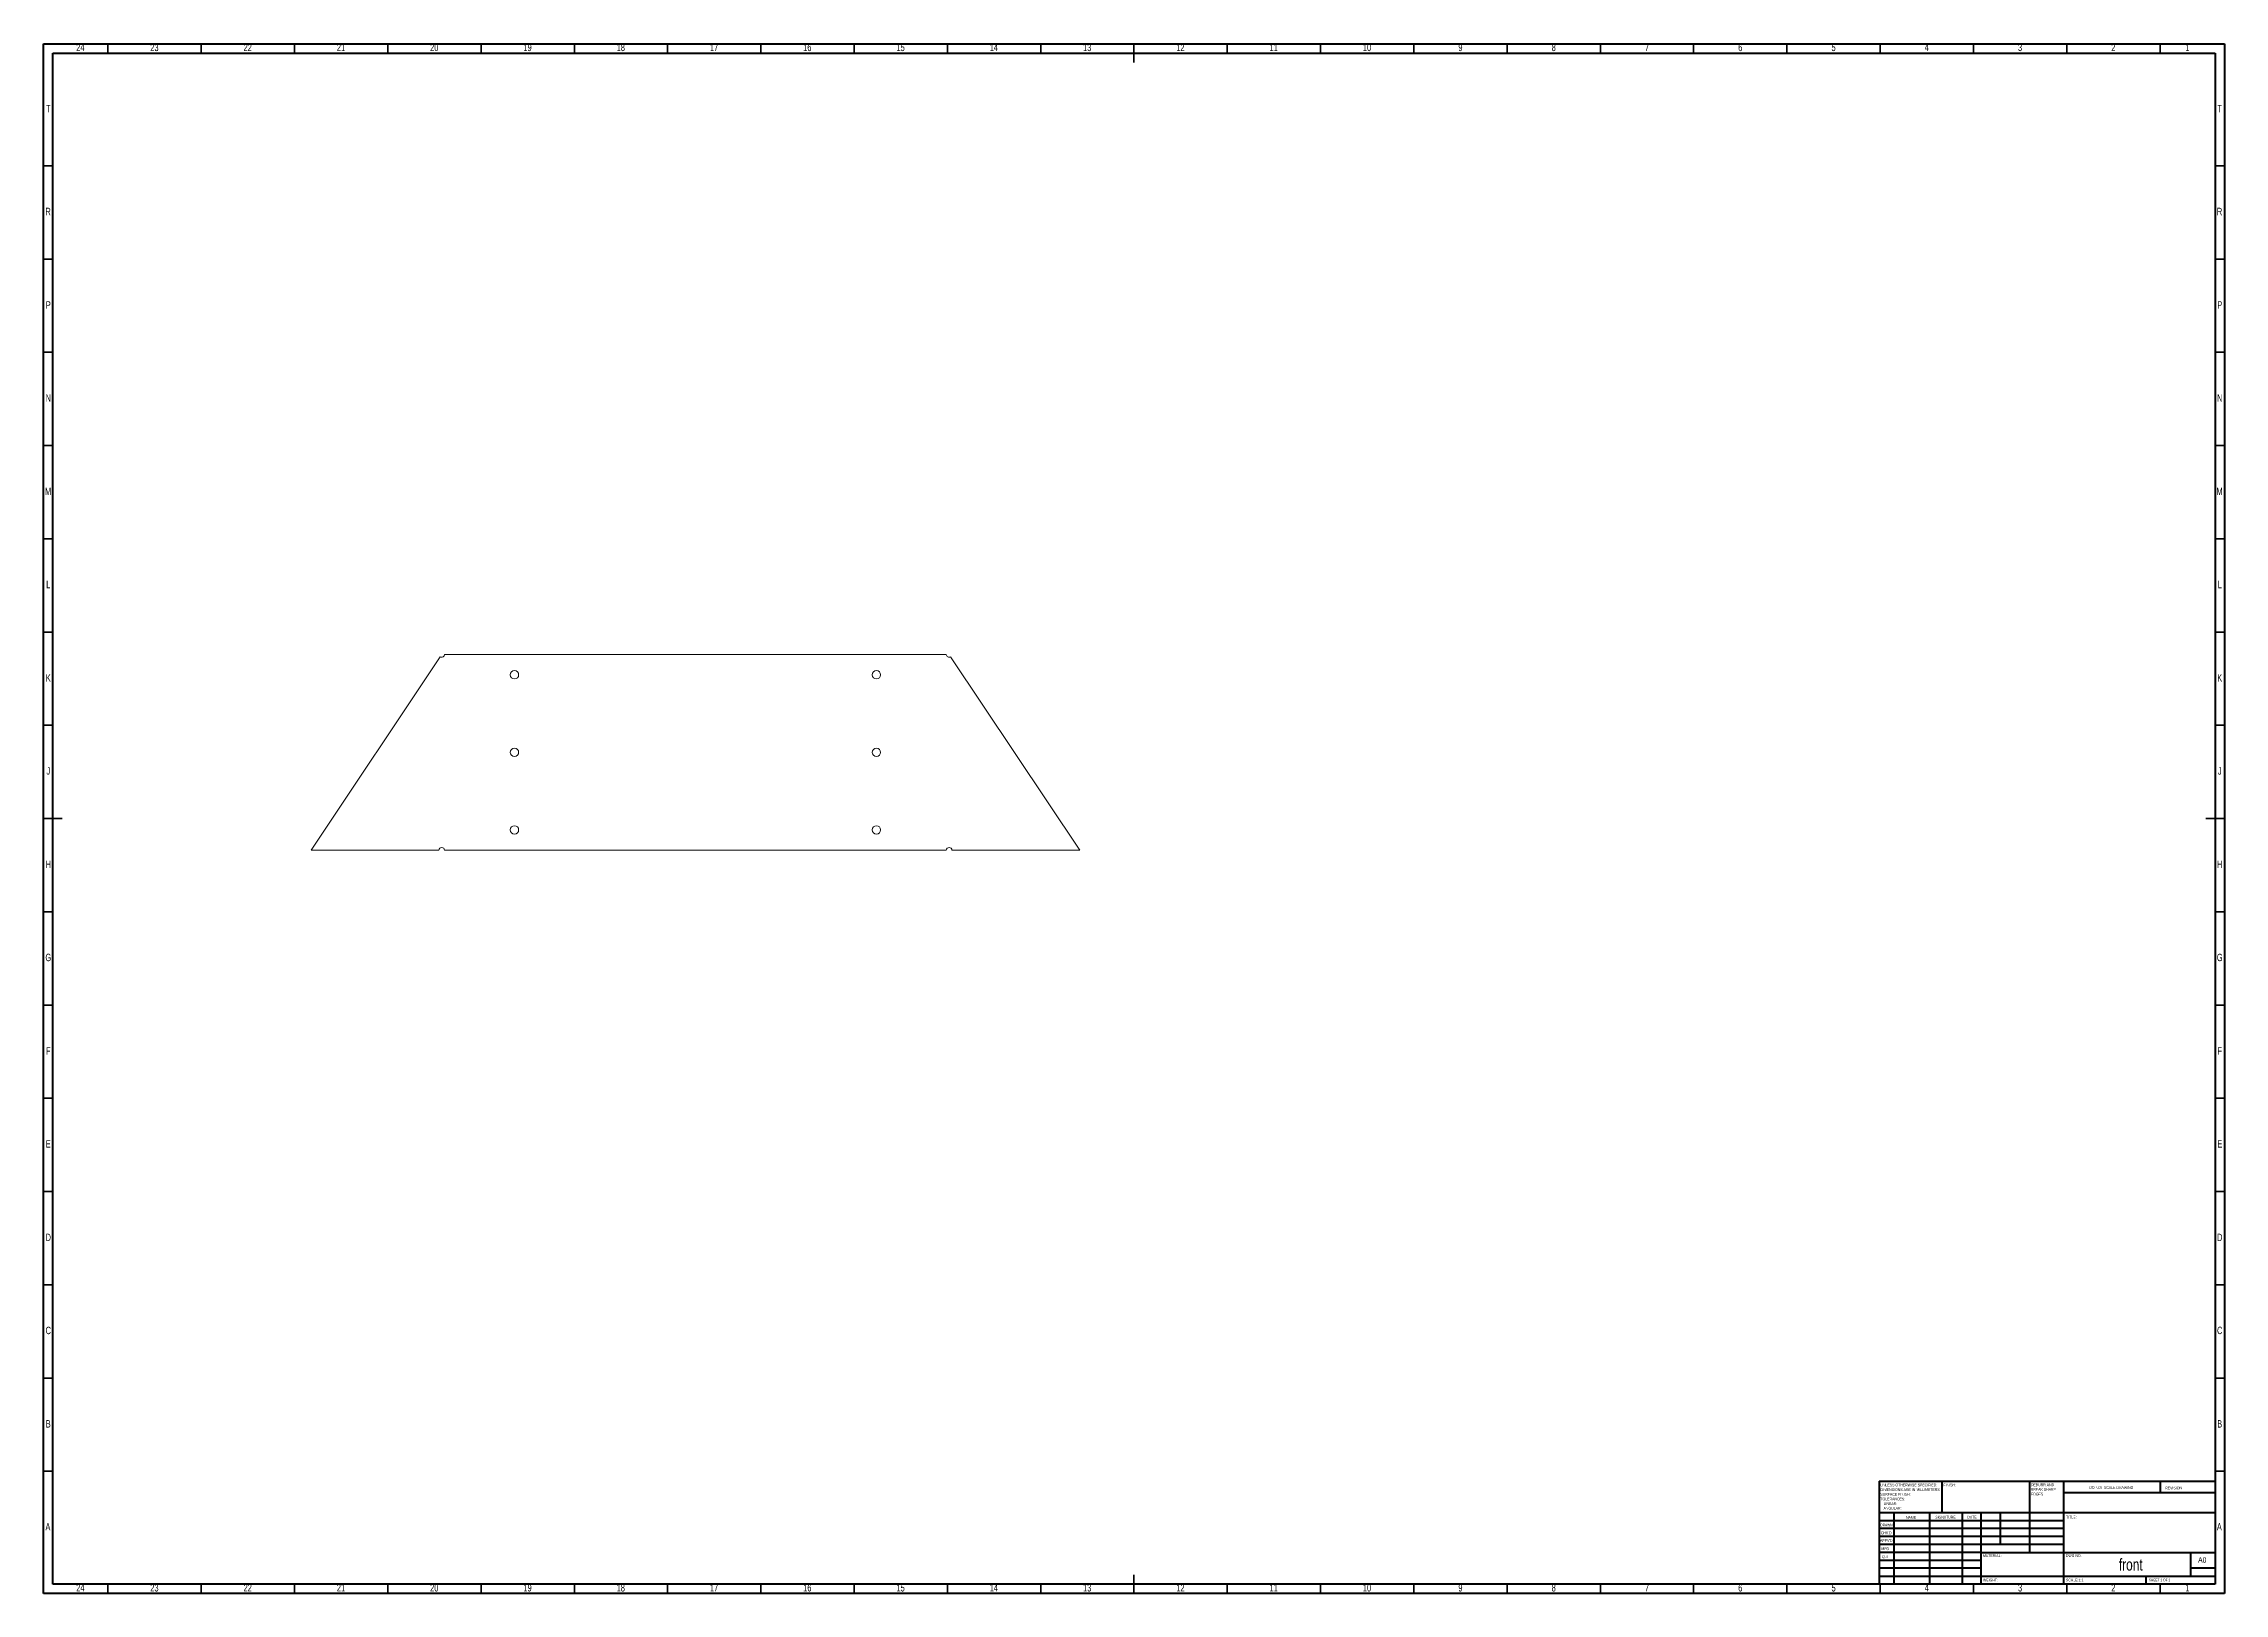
# Model space of a CAD drawing. Header units: millimetres. Extents: x 15 to 1184, y 5 to 836.
import ezdxf

# ---------------------------------------------------------------- set-up
doc = ezdxf.new("R2010")
doc.units = ezdxf.units.MM
doc.styles.add('SLDTEXTSTYLE0', font='TXT', dxfattribs={"width": 0.75})
doc.styles.add('SLDTEXTSTYLE1', font='TXT', dxfattribs={"width": 0.686449})
doc.styles.add('SLDTEXTSTYLE2', font='TXT', dxfattribs={"width": 0.6875})

# ---------------------------------------------------------------- blocks, each defined once
blk = doc.blocks.new('SW_NOTE_0')
at = {"color": 0, "linetype": 'Continuous', "lineweight": 0, "char_height": 1.5, "attachment_point": 1, "style": 'SLDTEXTSTYLE0'}
for s, insert in [('UNLESS OTHERWISE SPECIFIED:', (0, 1.9)), ('TOLERANCES:', (0, -5.6)), ('DIMENSIONS ARE IN MILLIMETERS', (0, -0.6)), ('SURFACE FINISH:', (0, -3.1)), ('ANGULAR:', (1.7, -10.6)), ('LINEAR:', (1.7, -8.1))]:
    blk.add_mtext(s, dxfattribs=dict(at, insert=insert))
blk = doc.blocks.new('SW_NOTE_1')
at = {"color": 0, "linetype": 'Continuous', "lineweight": 0, "char_height": 1.5, "attachment_point": 1, "style": 'SLDTEXTSTYLE0'}
for s, insert in [('DEBURR AND', (0, 1.9)), ('BREAK SHARP', (0, -0.6)), ('EDGES', (0, -3.1))]:
    blk.add_mtext(s, dxfattribs=dict(at, insert=insert))

msp = doc.modelspace()

# ---------------------------------------------------------------- linework, layer by layer
at = {"color": 7, "linetype": 'Continuous', "lineweight": 70}
for p, q in [((15, 5), (15, 836)), ((15, 836), (1184, 836)), ((20, 10), (20, 831)), ((20, 831), (1179, 831)), ((1179, 831), (1179, 10)), ((1184, 836), (1184, 5)), ((1184, 5), (15, 5)), ((1179, 10), (20, 10))]:
    msp.add_line(p, q, dxfattribs=at)
at = {"color": 7, "linetype": 'Continuous', "lineweight": 35}
for p, q in [((49.5, 831), (49.5, 836)), ((99.5, 831), (99.5, 836)), ((149.5, 831), (149.5, 836)), ((199.5, 831), (199.5, 836)), ((249.5, 831), (249.5, 836)), ((299.5, 831), (299.5, 836)), ((349.5, 831), (349.5, 836)), ((399.5, 831), (399.5, 836)), ((449.5, 831), (449.5, 836)), ((499.5, 831), (499.5, 836)), ((549.5, 831), (549.5, 836)), ((599.5, 836), (599.5, 826)), ((599.5, 831), (599.5, 836)), ((649.5, 831), (649.5, 836)), ((699.5, 831), (699.5, 836)), ((749.5, 831), (749.5, 836)), ((799.5, 831), (799.5, 836)), ((849.5, 831), (849.5, 836)), ((899.5, 831), (899.5, 836)), ((949.5, 831), (949.5, 836)), ((999.5, 831), (999.5, 836)), ((1049.5, 831), (1049.5, 836)), ((1099.5, 831), (1099.5, 836)), ((1149.5, 831), (1149.5, 836)), ((20, 770.5), (15, 770.5)), ((1179, 770.5), (1184, 770.5)), ((20, 720.5), (15, 720.5)), ((1179, 720.5), (1184, 720.5)), ((20, 670.5), (15, 670.5)), ((1179, 670.5), (1184, 670.5)), ((20, 620.5), (15, 620.5)), ((1179, 620.5), (1184, 620.5)), ((20, 570.5), (15, 570.5)), ((1179, 570.5), (1184, 570.5)), ((20, 520.5), (15, 520.5)), ((1179, 520.5), (1184, 520.5)), ((20, 470.5), (15, 470.5)), ((1179, 470.5), (1184, 470.5)), ((15, 420.5), (25, 420.5)), ((20, 420.5), (15, 420.5)), ((1184, 420.5), (1174, 420.5)), ((1179, 420.5), (1184, 420.5)), ((20, 370.5), (15, 370.5)), ((1179, 370.5), (1184, 370.5)), ((20, 320.5), (15, 320.5)), ((1179, 320.5), (1184, 320.5)), ((20, 270.5), (15, 270.5)), ((1179, 270.5), (1184, 270.5)), ((20, 220.5), (15, 220.5)), ((1179, 220.5), (1184, 220.5)), ((20, 170.5), (15, 170.5)), ((1179, 170.5), (1184, 170.5)), ((20, 120.5), (15, 120.5)), ((1179, 120.5), (1184, 120.5)), ((20, 70.5), (15, 70.5)), ((1179, 70.5), (1184, 70.5)), ((599.5, 5), (599.5, 15)), ((49.5, 10), (49.5, 5)), ((99.5, 10), (99.5, 5)), ((149.5, 10), (149.5, 5)), ((199.5, 10), (199.5, 5)), ((249.5, 10), (249.5, 5)), ((299.5, 10), (299.5, 5)), ((349.5, 10), (349.5, 5)), ((399.5, 10), (399.5, 5)), ((449.5, 10), (449.5, 5)), ((499.5, 10), (499.5, 5)), ((549.5, 10), (549.5, 5)), ((599.5, 10), (599.5, 5)), ((649.5, 10), (649.5, 5)), ((699.5, 10), (699.5, 5)), ((749.5, 10), (749.5, 5)), ((799.5, 10), (799.5, 5)), ((849.5, 10), (849.5, 5)), ((899.5, 10), (899.5, 5)), ((949.5, 10), (949.5, 5)), ((999.5, 10), (999.5, 5)), ((1049.5, 10), (1049.5, 5)), ((1099.5, 10), (1099.5, 5)), ((1149.5, 10), (1149.5, 5))]:
    msp.add_line(p, q, dxfattribs=at)
at = {"color": 7, "linetype": 'Continuous', "lineweight": 18}
for p, q in [((227.6, 507.2), (158.4, 403.5)), ((229.9, 508.5), (498.9, 508.5)), ((501.2, 507.2), (570.4, 403.5)), ((158.4, 403.5), (226.9, 403.5)), ((229.9, 403.5), (498.9, 403.5)), ((570.4, 403.5), (501.9, 403.5))]:
    msp.add_line(p, q, dxfattribs=at)
at = {"color": 7, "linetype": 'Continuous', "lineweight": 50}
for p, q in [((999, 65.2), (1179, 65.2)), ((999, 65.2), (999, 10)), ((1032.8, 48.2), (1032.8, 65.2)), ((1079.6, 65.2), (1079.6, 27)), ((1097.8, 65.2), (1097.8, 10)), ((1179, 58.9), (1097.8, 58.9)), ((1149.8, 58.9), (1149.8, 65.2)), ((1179, 48.2), (999, 48.2)), ((1006.8, 48.2), (1006.8, 10)), ((1026, 48.2), (1026, 10)), ((1043.4, 48.2), (1043.4, 10)), ((1053.6, 10), (1053.6, 48.2)), ((1064, 31.2), (1064, 48.2)), ((1097.8, 44), (999, 44)), ((1097.8, 39.8), (999, 39.8)), ((1097.8, 35.5), (999, 35.5)), ((1097.8, 31.2), (999, 31.2)), ((1053.6, 27), (999, 27)), ((1053.6, 27), (1179, 27)), ((1166, 14.2), (1166, 27)), ((1053.6, 22.7), (999, 22.7)), ((1053.6, 18.5), (999, 18.5)), ((999, 14.2), (1179, 14.2)), ((1142, 10), (1142, 14.2)), ((1179, 18.5), (1166, 18.5))]:
    msp.add_line(p, q, dxfattribs=at)
at = {"color": 7, "linetype": 'Continuous', "lineweight": 18}
for centre in [(267.4, 497.6), (461.4, 497.6), (267.4, 456), (461.4, 456), (267.4, 414.4), (461.4, 414.4)]:
    msp.add_circle(centre, 2.25, dxfattribs=at)
for centre, start, end in [((228.4, 508.5), 236.3099, 0), ((500.4, 508.5), 180, 303.6901), ((228.4, 403.5), 0, 180), ((500.4, 403.5), 0, 180)]:
    msp.add_arc(centre, 1.5, start, end, dxfattribs=at)

# ---------------------------------------------------------------- block references
at = {"color": 7, "linetype": 'Continuous', "lineweight": 0}
for name, p in [('SW_NOTE_0', (999.6, 62)), ('SW_NOTE_1', (1080.3, 62.1))]:
    msp.add_blockref(name, p, dxfattribs=at)

# ---------------------------------------------------------------- texts
for s, insert, char_height, attachment_point, style in [('24', (34.7, 836), 3.97, 2, 'SLDTEXTSTYLE0'), ('23', (74.4, 836), 3.97, 2, 'SLDTEXTSTYLE0'), ('22', (124.4, 836), 3.97, 2, 'SLDTEXTSTYLE0'), ('21', (174.4, 836), 3.97, 2, 'SLDTEXTSTYLE0'), ('20', (224.4, 836), 3.97, 2, 'SLDTEXTSTYLE0'), ('19', (274.4, 836), 3.97, 2, 'SLDTEXTSTYLE0'), ('18', (324.4, 836), 3.97, 2, 'SLDTEXTSTYLE0'), ('17', (374.4, 836), 3.97, 2, 'SLDTEXTSTYLE0'), ('16', (424.4, 836), 3.97, 2, 'SLDTEXTSTYLE0'), ('15', (474.4, 836), 3.97, 2, 'SLDTEXTSTYLE0'), ('14', (524.4, 836), 3.97, 2, 'SLDTEXTSTYLE0'), ('13', (574.4, 836), 3.97, 2, 'SLDTEXTSTYLE0'), ('12', (624.4, 836), 3.97, 2, 'SLDTEXTSTYLE0'), ('11', (674.4, 836), 3.97, 2, 'SLDTEXTSTYLE0'), ('10', (724.4, 836), 3.97, 2, 'SLDTEXTSTYLE0'), ('9', (774.5, 836), 3.97, 2, 'SLDTEXTSTYLE0'), ('8', (824.5, 836), 3.97, 2, 'SLDTEXTSTYLE0'), ('7', (874.5, 836), 3.97, 2, 'SLDTEXTSTYLE0'), ('6', (924.5, 836), 3.97, 2, 'SLDTEXTSTYLE0'), ('5', (974.5, 836), 3.97, 2, 'SLDTEXTSTYLE0'), ('4', (1024.5, 836), 3.97, 2, 'SLDTEXTSTYLE0'), ('3', (1074.5, 836), 3.97, 2, 'SLDTEXTSTYLE0'), ('2', (1124.5, 836), 3.97, 2, 'SLDTEXTSTYLE0'), ('1', (1164.2, 836), 3.97, 2, 'SLDTEXTSTYLE0'), ('T', (17.5, 803.2), 3.97, 2, 'SLDTEXTSTYLE0'), ('T', (1181.5, 803.2), 3.97, 2, 'SLDTEXTSTYLE0'), ('R', (17.4, 748), 3.97, 2, 'SLDTEXTSTYLE0'), ('R', (1181.4, 748), 3.97, 2, 'SLDTEXTSTYLE0'), ('P', (17.5, 697.9), 3.97, 2, 'SLDTEXTSTYLE0'), ('P', (1181.5, 697.9), 3.97, 2, 'SLDTEXTSTYLE0'), ('N', (17.5, 648), 3.97, 2, 'SLDTEXTSTYLE0'), ('N', (1181.5, 648), 3.97, 2, 'SLDTEXTSTYLE0'), ('M', (17.4, 597.9), 3.97, 2, 'SLDTEXTSTYLE0'), ('M', (1181.4, 597.9), 3.97, 2, 'SLDTEXTSTYLE0'), ('L', (17.5, 548), 3.97, 2, 'SLDTEXTSTYLE0'), ('L', (1181.5, 548), 3.97, 2, 'SLDTEXTSTYLE0'), ('K', (17.5, 497.9), 3.97, 2, 'SLDTEXTSTYLE0'), ('K', (1181.5, 497.9), 3.97, 2, 'SLDTEXTSTYLE0'), ('J', (17.5, 448), 3.97, 2, 'SLDTEXTSTYLE0'), ('J', (1181.5, 448), 3.97, 2, 'SLDTEXTSTYLE0'), ('H', (17.5, 397.9), 3.97, 2, 'SLDTEXTSTYLE0'), ('H', (1181.5, 397.9), 3.97, 2, 'SLDTEXTSTYLE0'), ('G', (17.5, 348), 3.97, 2, 'SLDTEXTSTYLE0'), ('G', (1181.5, 348), 3.97, 2, 'SLDTEXTSTYLE0'), ('F', (17.5, 297.9), 3.97, 2, 'SLDTEXTSTYLE0'), ('F', (1181.5, 297.9), 3.97, 2, 'SLDTEXTSTYLE0'), ('E', (17.5, 248), 3.97, 2, 'SLDTEXTSTYLE0'), ('E', (1181.5, 248), 3.97, 2, 'SLDTEXTSTYLE0'), ('D', (17.5, 197.9), 3.97, 2, 'SLDTEXTSTYLE0'), ('D', (1181.5, 197.9), 3.97, 2, 'SLDTEXTSTYLE0'), ('C', (17.5, 148), 3.97, 2, 'SLDTEXTSTYLE0'), ('C', (1181.5, 148), 3.97, 2, 'SLDTEXTSTYLE0'), ('B', (17.5, 97.9), 3.97, 2, 'SLDTEXTSTYLE0'), ('B', (1181.5, 97.9), 3.97, 2, 'SLDTEXTSTYLE0'), ('FINISH:', (1033.4, 63.9), 1.5, 1, 'SLDTEXTSTYLE0'), ('DO NOT SCALE DRAWING', (1111.6, 62.5), 1.5, 1, 'SLDTEXTSTYLE0'), ('REVISION', (1152.3, 62.3), 1.5, 1, 'SLDTEXTSTYLE0'), ('A', (17.3, 42.7), 3.97, 2, 'SLDTEXTSTYLE0'), ('DRAWN', (999.6, 42.4), 1.5, 1, 'SLDTEXTSTYLE1'), ("CHK'D", (999.9, 38.2), 1.5, 1, 'SLDTEXTSTYLE0'), ('NAME', (1013.3, 46.5), 1.5, 1, 'SLDTEXTSTYLE0'), ('SIGNATURE', (1029, 46.6), 1.5, 1, 'SLDTEXTSTYLE0'), ('DATE', (1046.2, 46.6), 1.5, 1, 'SLDTEXTSTYLE0'), ('TITLE:', (1099.1, 46.6), 1.5, 1, 'SLDTEXTSTYLE0'), ('A', (1181.3, 42.7), 3.97, 2, 'SLDTEXTSTYLE0'), ("APPV'D", (999.4, 34.1), 1.5, 1, 'SLDTEXTSTYLE0'), ('MFG', (1000.1, 29.7), 1.5, 1, 'SLDTEXTSTYLE0'), ('Q.A', (1000.5, 25.5), 1.5, 1, 'SLDTEXTSTYLE0'), ('MATERIAL:', (1054.6, 26), 1.5, 1, 'SLDTEXTSTYLE0'), ('DWG NO.', (1099, 26), 1.5, 1, 'SLDTEXTSTYLE0'), ('front', (1133.8, 23.6), 6.35, 2, 'SLDTEXTSTYLE0'), ('A0', (1169.9, 24.4), 2.91, 1, 'SLDTEXTSTYLE0'), ('WEIGHT:', (1054.6, 12.9), 1.5, 1, 'SLDTEXTSTYLE0'), ('SCALE:1:1', (1099.1, 12.9), 1.5, 1, 'SLDTEXTSTYLE0'), ('SHEET 1 OF 1', (1143.5, 12.9), 1.5, 1, 'SLDTEXTSTYLE2'), ('24', (34.7, 10), 3.97, 2, 'SLDTEXTSTYLE0'), ('23', (74.4, 10), 3.97, 2, 'SLDTEXTSTYLE0'), ('22', (124.4, 10), 3.97, 2, 'SLDTEXTSTYLE0'), ('21', (174.4, 10), 3.97, 2, 'SLDTEXTSTYLE0'), ('20', (224.4, 10), 3.97, 2, 'SLDTEXTSTYLE0'), ('19', (274.4, 10), 3.97, 2, 'SLDTEXTSTYLE0'), ('18', (324.4, 10), 3.97, 2, 'SLDTEXTSTYLE0'), ('17', (374.4, 10), 3.97, 2, 'SLDTEXTSTYLE0'), ('16', (424.4, 10), 3.97, 2, 'SLDTEXTSTYLE0'), ('15', (474.4, 10), 3.97, 2, 'SLDTEXTSTYLE0'), ('14', (524.4, 10), 3.97, 2, 'SLDTEXTSTYLE0'), ('13', (574.4, 10), 3.97, 2, 'SLDTEXTSTYLE0'), ('12', (624.4, 10), 3.97, 2, 'SLDTEXTSTYLE0'), ('11', (674.4, 10), 3.97, 2, 'SLDTEXTSTYLE0'), ('10', (724.4, 10), 3.97, 2, 'SLDTEXTSTYLE0'), ('9', (774.5, 10), 3.97, 2, 'SLDTEXTSTYLE0'), ('8', (824.5, 10), 3.97, 2, 'SLDTEXTSTYLE0'), ('7', (874.5, 10), 3.97, 2, 'SLDTEXTSTYLE0'), ('6', (924.5, 10), 3.97, 2, 'SLDTEXTSTYLE0'), ('5', (974.5, 10), 3.97, 2, 'SLDTEXTSTYLE0'), ('4', (1024.5, 10), 3.97, 2, 'SLDTEXTSTYLE0'), ('3', (1074.5, 10), 3.97, 2, 'SLDTEXTSTYLE0'), ('2', (1124.5, 10), 3.97, 2, 'SLDTEXTSTYLE0'), ('1', (1164.2, 10), 3.97, 2, 'SLDTEXTSTYLE0')]:
    msp.add_mtext(s, dxfattribs=dict(at, insert=insert, char_height=char_height, attachment_point=attachment_point, style=style))

doc.saveas('drawing.dxf')
